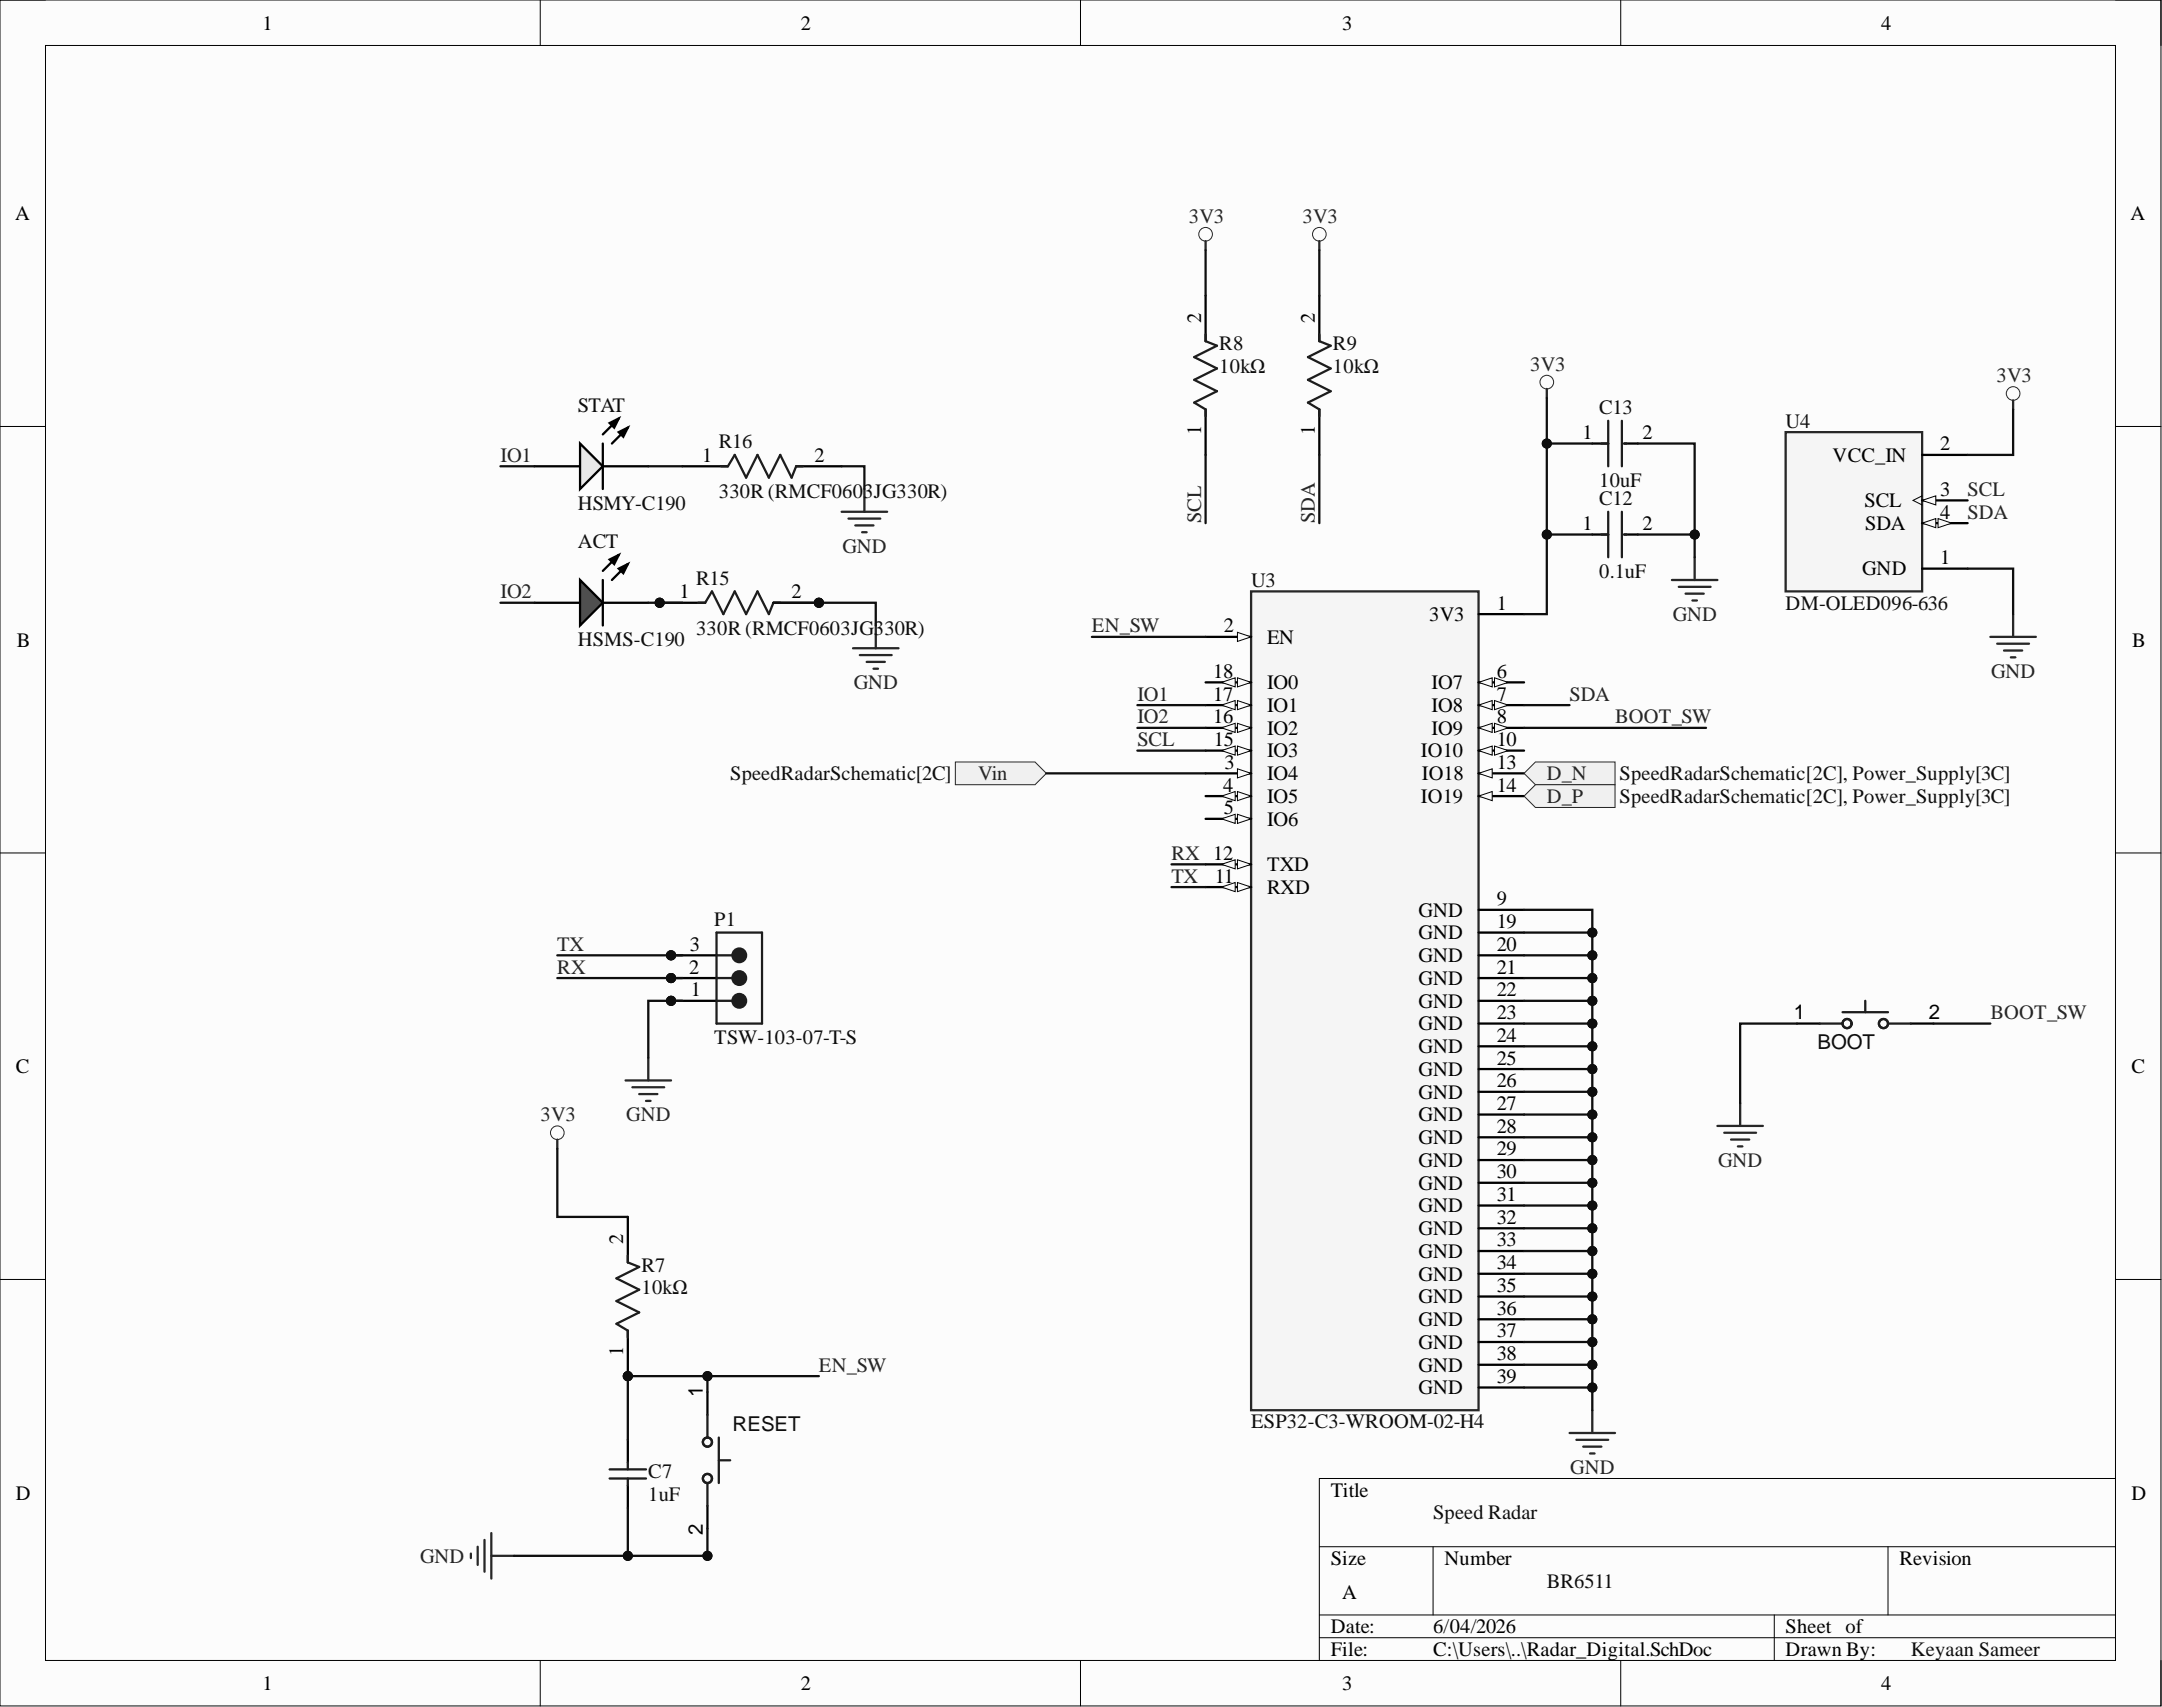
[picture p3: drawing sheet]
<svg xmlns="http://www.w3.org/2000/svg" width="241mm" height="190mm" viewBox="0 0 241 190" stroke-linecap="round" stroke-linejoin="round" font-family="sans-serif">
<defs><g id="words">
<g font-size="2.3">
<text x="29.3" y="3.3">1</text>
<text x="89.4" y="3.3">2</text>
<text x="149.8" y="3.3">3</text>
<text x="210" y="3.3">4</text>
<text x="1.7" y="24.5">A</text>
<text x="237.8" y="24.5">A</text>
<text x="134" y="36" transform="rotate(-90 134 36)">2</text>
<text x="146.7" y="36" transform="rotate(-90 146.7 36)">2</text>
<text x="78.4" y="51.5">1</text>
<text x="90.9" y="51.5">2</text>
<text x="134" y="48.6" transform="rotate(-90 134 48.6)">1</text>
<text x="146.7" y="48.6" transform="rotate(-90 146.7 48.6)">1</text>
<text x="176.6" y="49">1</text>
<text x="183.3" y="49">2</text>
<text x="204.5" y="51.5">VCC_IN</text>
<text x="216.6" y="50.3">2</text>
<text x="176.6" y="59.1">1</text>
<text x="183.3" y="59.1">2</text>
<text x="208.1" y="56.6">SCL</text>
<text x="208.2" y="59.1">SDA</text>
<text x="216.6" y="55.3">3</text>
<text x="216.6" y="57.9">4</text>
<text x="207.8" y="64.2">GND</text>
<text x="216.6" y="63">1</text>
<text x="75.8" y="66.8">1</text>
<text x="88.4" y="66.8">2</text>
<text x="136.6" y="70.6">2</text>
<text x="141.4" y="71.8">EN</text>
<text x="159.5" y="69.3">3V3</text>
<text x="167.1" y="68">1</text>
<text x="1.9" y="72.2">B</text>
<text x="135.4" y="75.6">18</text>
<text x="141.4" y="76.9">IO0</text>
<text x="159.8" y="76.9">IO7</text>
<text x="167.1" y="75.6">6</text>
<text x="238" y="72.2">B</text>
<text x="135.4" y="78.2">17</text>
<text x="135.4" y="80.7">16</text>
<text x="135.5" y="83.3">15</text>
<text x="141.4" y="79.5">IO1</text>
<text x="141.4" y="82">IO2</text>
<text x="159.8" y="79.5">IO8</text>
<text x="159.8" y="82">IO9</text>
<text x="167.1" y="78.2">7</text>
<text x="167.1" y="80.7">8</text>
<text x="167.1" y="83.3">10</text>
<text x="136.5" y="88.3">4</text>
<text x="136.7" y="85.8">3</text>
<text x="141.4" y="84.5">IO3</text>
<text x="141.4" y="87.1">IO4</text>
<text x="141.4" y="89.6">IO5</text>
<text x="158.6" y="84.5">IO10</text>
<text x="158.6" y="89.6">IO19</text>
<text x="158.7" y="87.1">IO18</text>
<text x="167.1" y="85.8">13</text>
<text x="167.1" y="88.3">14</text>
<text x="136.6" y="90.9">5</text>
<text x="141.4" y="92.1">IO6</text>
<text x="135.6" y="98.5">11</text>
<text x="141.4" y="97.2">TXD</text>
<text x="141.4" y="99.8">RXD</text>
<text x="167.1" y="101">9</text>
<text x="77" y="106.1">3</text>
<text x="158.3" y="102.3">GND</text>
<text x="158.3" y="104.8">GND</text>
<text x="158.3" y="107.4">GND</text>
<text x="167.1" y="103.6">19</text>
<text x="167.1" y="106.1">20</text>
<text x="76.9" y="108.6">2</text>
<text x="77.1" y="111.2">1</text>
<text x="158.3" y="109.9">GND</text>
<text x="158.3" y="112.5">GND</text>
<text x="167.1" y="108.6">21</text>
<text x="167.1" y="111.2">22</text>
<text x="167.1" y="113.7">23</text>
<text x="200.2" y="113.7">1</text>
<text x="215.3" y="113.7">2</text>
<text x="1.8" y="119.7">C</text>
<text x="158.3" y="115">GND</text>
<text x="158.3" y="117.5">GND</text>
<text x="167.1" y="116.3">24</text>
<text x="167.1" y="118.8">25</text>
<text x="237.9" y="119.7">C</text>
<text x="158.3" y="120.1">GND</text>
<text x="158.3" y="122.6">GND</text>
<text x="158.3" y="125.1">GND</text>
<text x="167.1" y="121.3">26</text>
<text x="167.1" y="123.9">27</text>
<text x="158.3" y="127.7">GND</text>
<text x="158.3" y="130.2">GND</text>
<text x="167.1" y="126.4">28</text>
<text x="167.1" y="129">29</text>
<text x="167.1" y="131.5">30</text>
<text x="158.3" y="132.8">GND</text>
<text x="158.3" y="135.3">GND</text>
<text x="158.3" y="137.8">GND</text>
<text x="167.1" y="134">31</text>
<text x="167.1" y="136.6">32</text>
<text x="69.6" y="138.9" transform="rotate(-90 69.6 138.9)">2</text>
<text x="158.3" y="140.4">GND</text>
<text x="158.3" y="142.9">GND</text>
<text x="167.1" y="139.1">33</text>
<text x="167.1" y="141.6">34</text>
<text x="158.3" y="145.5">GND</text>
<text x="158.3" y="148">GND</text>
<text x="167.1" y="144.2">35</text>
<text x="167.1" y="146.7">36</text>
<text x="167.1" y="149.3">37</text>
<text x="69.6" y="151.4" transform="rotate(-90 69.6 151.4)">1</text>
<text x="78.4" y="155.9" transform="rotate(-90 78.4 155.9)">1</text>
<text x="158.3" y="150.5">GND</text>
<text x="158.3" y="153.1">GND</text>
<text x="158.3" y="155.6">GND</text>
<text x="167.1" y="151.8">38</text>
<text x="167.1" y="154.3">39</text>
<text x="1.8" y="167.4">D</text>
<text x="148.5" y="167">Title</text>
<text x="237.9" y="167.4">D</text>
<text x="78.4" y="171.3" transform="rotate(-90 78.4 171.3)">2</text>
<text x="148.5" y="174.6">Size</text>
<text x="149.8" y="178.5">A</text>
<text x="161.2" y="174.6">Number</text>
<text x="212" y="174.6">Revision</text>
<text x="148.5" y="182.3">Date:</text>
<text x="148.5" y="184.8">File:</text>
<text x="159.9" y="182.3">6/04/2026</text>
<text x="159.9" y="184.8">C:\Users\..\Radar_Digital.SchDoc</text>
<text x="199.3" y="182.3">Sheet of</text>
<text x="199.3" y="184.8">Drawn By:</text>
<text x="29.3" y="188.6">1</text>
<text x="89.4" y="188.6">2</text>
<text x="149.8" y="188.6">3</text>
<text x="210" y="188.6">4</text>
</g>
<g font-size="2.3" fill="#262626">
<text x="132.7" y="24.9">3V3</text>
<text x="145.4" y="24.9">3V3</text>
<text x="170.8" y="41.4">3V3</text>
<text x="222.8" y="42.6">3V3</text>
<text x="55.9" y="51.5">IO1</text>
<text x="134" y="58.4" transform="rotate(-90 134 58.4)">SCL</text>
<text x="146.7" y="58.4" transform="rotate(-90 146.7 58.4)">SDA</text>
<text x="219.6" y="55.3">SCL</text>
<text x="219.6" y="57.9">SDA</text>
<text x="94" y="61.7">GND</text>
<text x="55.9" y="66.8">IO2</text>
<text x="121.9" y="70.6">EN_SW</text>
<text x="186.7" y="69.3">GND</text>
<text x="95.3" y="76.9">GND</text>
<text x="222.2" y="75.6">GND</text>
<text x="126.9" y="83.3">SCL</text>
<text x="126.9" y="78.2">IO1</text>
<text x="126.9" y="80.7">IO2</text>
<text x="175.2" y="78.2">SDA</text>
<text x="180.3" y="80.7">BOOT_SW</text>
<text x="109.2" y="87.1">Vin</text>
<text x="172.6" y="87.1">D_N</text>
<text x="172.6" y="89.6">D_P</text>
<text x="130.7" y="96">RX 12</text>
<text x="130.7" y="98.5">TX</text>
<text x="62.2" y="106.1">TX</text>
<text x="62.2" y="108.6">RX</text>
<text x="222.1" y="113.7">BOOT_SW</text>
<text x="60.3" y="125.1">3V3</text>
<text x="69.9" y="125.1">GND</text>
<text x="191.8" y="130.2">GND</text>
<text x="91.4" y="153.1">EN_SW</text>
<text x="175.3" y="164.5">GND</text>
<text x="46.9" y="174.4">GND</text>
</g>
<g font-size="2.3" fill="#0e0e0e">
<text x="136.1" y="39.1">R8</text>
<text x="136.1" y="41.6">10kΩ</text>
<text x="148.8" y="39.1">R9</text>
<text x="148.8" y="41.6">10kΩ</text>
<text x="64.5" y="45.9">STAT</text>
<text x="178.5" y="46.2">C13</text>
<text x="199.3" y="47.7">U4</text>
<text x="80.2" y="50">R16</text>
<text x="64.5" y="56.9">HSMY-C190</text>
<text x="80.2" y="55.6">330R (RMCF0603JG330R)</text>
<text x="178.5" y="54.3">10uF</text>
<text x="178.5" y="56.4">C12</text>
<text x="64.5" y="61.2">ACT</text>
<text x="77.7" y="65.2">R15</text>
<text x="139.6" y="65.5">U3</text>
<text x="178.5" y="64.5">0.1uF</text>
<text x="77.7" y="70.8">330R (RMCF0603JG330R)</text>
<text x="199.3" y="68">DM-OLED096-636</text>
<text x="64.5" y="72.1">HSMS-C190</text>
<text x="81.5" y="87.1">SpeedRadarSchematic[2C]</text>
<text x="180.8" y="87.1">SpeedRadarSchematic[2C], Power_Supply[3C]</text>
<text x="180.8" y="89.6">SpeedRadarSchematic[2C], Power_Supply[3C]</text>
<text x="79.7" y="103.3">P1</text>
<text x="79.7" y="116.5">TSW-103-07-T-S</text>
<text x="202.9" y="117">BOOT</text>
<text x="71.6" y="141.9">R7</text>
<text x="71.6" y="144.4">10kΩ</text>
<text x="81.7" y="159.7">RESET</text>
<text x="139.6" y="159.4">ESP32-C3-WROOM-02-H4</text>
<text x="72.4" y="165">C7</text>
<text x="72.4" y="167.5">1uF</text>
<text x="159.9" y="169.6">Speed Radar</text>
<text x="172.6" y="177.2">BR6511</text>
<text x="213.3" y="184.8">Keyaan Sameer</text>
</g>
</g></defs>
<path d="M0 0h241.2v190.4h-241.2z" fill-rule="evenodd" fill="#fcfcfc"/>
<path d="M0 0h241.2v190.4h-241.2z" fill="none" stroke="#000" stroke-width=".11"/>
<path d="M5.1 5.1h231v180.2h-231z" fill-rule="evenodd" fill="#fcfcfc"/>
<g fill="none" stroke="#000" stroke-width=".11">
<path d="M0 0h5.1M60.3 0v5.1M120.6 0v5.1M180.9 0v5.1M236.1 0h5.1v5.1M5.1 5.1h231v180.2h-231zM0 47.6h5.1M236.1 47.6h5.1M0 95.2h5.1M236.1 95.2h5.1M0 142.8h5.1M236.1 142.8h5.1"/>
<path d="M147.3 172.6h88.8M159.9 172.6v7.6M210.7 172.6v7.6M236.1 165h-88.8v20.3M60.3 185.3v5.1M120.6 185.3v5.1M147.3 180.2h88.8M147.3 182.8h88.8M180.9 185.3v5.1M198 180.2v5.1M241.2 185.3v5.1"/>
</g>
<circle cx="172.6" cy="42.6" r=".76" fill="none" stroke="#262626" stroke-width=".11"/>
<path d="M172.6 43.4v1M175.2 159.9h5.1M177.7 157.4v2.5M52.6 173.4v.5M53.3 172.6v2M54.1 171.9v3.5M54.8 171.1v5.1M54.8 173.6h2.6M175.9 160.7h3.6M176.7 161.4h2M177.5 162.2h.5" fill="none" stroke="#262626" stroke-width=".25"/>
<circle cx="70.1" cy="153.6" r=".51" fill="#0e0e0e"/>
<circle cx="70.1" cy="153.6" r=".51" fill="none" stroke="#0e0e0e" stroke-width=".11"/>
<path d="M70.1 148.5v5.1" fill="none" stroke="#000" stroke-width=".25"/>
<circle cx="70.1" cy="153.6" r=".51" fill="#0e0e0e"/>
<circle cx="70.1" cy="153.6" r=".51" fill="none" stroke="#0e0e0e" stroke-width=".11"/>
<path d="M200.6 114.2h2.5M213.3 114.2h2.5M70.1 135.8v5.1M79 155.4v2.5M70.1 160.7v2.5M70.1 165.8v2.5M79 168v2.6" fill="none" stroke="#000" stroke-width=".25"/>
<g fill="none" stroke="#1c1c1c" stroke-width=".25">
<path d="M203.1 114.2h2.5M205.6 113h5.1M208.2 111.7v1.3M210.7 114.2h2.6M70.1 140.1v.8l1.2 .5-2.5 1.3 2.5 1.2-2.5 1.3 2.5 1.3-2.5 1.2 1.3 .8v.8M79 157.9v2.5M68 164h4.1M68 165h4.1M70.1 163.2v.8M70.1 165v.8M79 165.5v2.5M80.2 160.4v5.1"/>
<path d="M80.2 163h1.3"/>
<circle cx="206.2" cy="114.2" r=".51"/>
<circle cx="210.2" cy="114.2" r=".51"/>
<circle cx="79" cy="160.9" r=".51"/>
<circle cx="79" cy="165" r=".51"/>
</g>
<path d="M62.2 127.2v1M191.7 125.7h5.1M192.4 126.4h3.6M193.2 127.2h2M194 127.9h.5M194.2 123.1v2.6" fill="none" stroke="#262626" stroke-width=".25"/>
<circle cx="62.2" cy="126.4" r=".76" fill="none" stroke="#262626" stroke-width=".11"/>
<path d="M139.6 66h25.4v91.4h-25.4z" fill-rule="evenodd" fill="#f5f5f5"/>
<path d="M139.6 66h25.4v91.4h-25.4z" fill="none" stroke="#262626" stroke-width=".25"/>
<path d="M134.6 71.1h5" fill="none" stroke="#000" stroke-width=".25"/>
<path d="M138.1 70.6l1.5 .5-1.5 .5z" fill="#fbfbfb"/>
<path d="M138.1 70.6l1.5 .5-1.5 .5z" fill="none" stroke="#000" stroke-width=".11"/>
<path d="M134.6 76.2h5" fill="none" stroke="#000" stroke-width=".25"/>
<path d="M138.1 75.6l1.5 .6-1.5 .5z" fill="#fbfbfb"/>
<path d="M138.1 75.6l1.5 .6-1.5 .5z" fill="none" stroke="#000" stroke-width=".11"/>
<path d="M136.3 76.2l1.6-.6v1.1z" fill="#fbfbfb"/>
<path d="M136.3 76.2l1.6-.6v1.1z" fill="none" stroke="#000" stroke-width=".11"/>
<path d="M134.6 78.7h5" fill="none" stroke="#000" stroke-width=".25"/>
<path d="M138.1 78.2l1.5 .5-1.5 .5z" fill="#fbfbfb"/>
<path d="M138.1 78.2l1.5 .5-1.5 .5z" fill="none" stroke="#000" stroke-width=".11"/>
<path d="M136.3 78.7l1.6-.5v1z" fill="#fbfbfb"/>
<path d="M136.3 78.7l1.6-.5v1z" fill="none" stroke="#000" stroke-width=".11"/>
<path d="M134.6 81.2h5" fill="none" stroke="#000" stroke-width=".25"/>
<path d="M138.1 80.7l1.5 .5-1.5 .5z" fill="#fbfbfb"/>
<path d="M138.1 80.7l1.5 .5-1.5 .5z" fill="none" stroke="#000" stroke-width=".11"/>
<path d="M136.3 81.2l1.6-.5v1z" fill="#fbfbfb"/>
<path d="M136.3 81.2l1.6-.5v1z" fill="none" stroke="#000" stroke-width=".11"/>
<path d="M134.6 83.8h5" fill="none" stroke="#000" stroke-width=".25"/>
<path d="M138.1 83.3l1.5 .5-1.5 .5z" fill="#fbfbfb"/>
<path d="M138.1 83.3l1.5 .5-1.5 .5z" fill="none" stroke="#000" stroke-width=".11"/>
<path d="M136.3 83.8l1.6-.5v1z" fill="#fbfbfb"/>
<path d="M136.3 83.8l1.6-.5v1z" fill="none" stroke="#000" stroke-width=".11"/>
<path d="M134.6 86.3h5" fill="none" stroke="#000" stroke-width=".25"/>
<path d="M138.1 85.8l1.5 .5-1.5 .5z" fill="#fbfbfb"/>
<path d="M138.1 85.8l1.5 .5-1.5 .5z" fill="none" stroke="#000" stroke-width=".11"/>
<path d="M134.6 88.8h5" fill="none" stroke="#000" stroke-width=".25"/>
<path d="M138.1 88.3l1.5 .5-1.5 .6z" fill="#fbfbfb"/>
<path d="M138.1 88.3l1.5 .5-1.5 .6z" fill="none" stroke="#000" stroke-width=".11"/>
<path d="M136.3 88.8l1.6-.5v1.1z" fill="#fbfbfb"/>
<path d="M136.3 88.8l1.6-.5v1.1z" fill="none" stroke="#000" stroke-width=".11"/>
<path d="M134.6 91.4h5" fill="none" stroke="#000" stroke-width=".25"/>
<path d="M138.1 90.9l1.5 .5-1.5 .5z" fill="#fbfbfb"/>
<path d="M138.1 90.9l1.5 .5-1.5 .5z" fill="none" stroke="#000" stroke-width=".11"/>
<path d="M136.3 91.4l1.6-.5v1z" fill="#fbfbfb"/>
<path d="M136.3 91.4l1.6-.5v1z" fill="none" stroke="#000" stroke-width=".11"/>
<path d="M134.6 96.5h5" fill="none" stroke="#000" stroke-width=".25"/>
<path d="M138.1 96l1.5 .5-1.5 .5z" fill="#fbfbfb"/>
<path d="M138.1 96l1.5 .5-1.5 .5z" fill="none" stroke="#000" stroke-width=".11"/>
<path d="M136.3 96.5l1.6-.5v1z" fill="#fbfbfb"/>
<path d="M136.3 96.5l1.6-.5v1z" fill="none" stroke="#000" stroke-width=".11"/>
<path d="M134.6 99h5" fill="none" stroke="#000" stroke-width=".25"/>
<path d="M138.1 98.5l1.5 .5-1.5 .5z" fill="#fbfbfb"/>
<path d="M138.1 98.5l1.5 .5-1.5 .5z" fill="none" stroke="#000" stroke-width=".11"/>
<path d="M136.3 99l1.6-.5v1z" fill="#fbfbfb"/>
<path d="M136.3 99l1.6-.5v1z" fill="none" stroke="#000" stroke-width=".11"/>
<path d="M165 68.5h5.1M165 76.2h5.1" fill="none" stroke="#000" stroke-width=".25"/>
<path d="M165 76.2l1.5-.6v1.1z" fill="#fbfbfb"/>
<path d="M165 76.2l1.5-.6v1.1z" fill="none" stroke="#000" stroke-width=".11"/>
<path d="M166.8 75.6l1.5 .6-1.5 .5z" fill="#fbfbfb"/>
<path d="M166.8 75.6l1.5 .6-1.5 .5z" fill="none" stroke="#000" stroke-width=".11"/>
<path d="M165 78.7h5.1" fill="none" stroke="#000" stroke-width=".25"/>
<path d="M165 78.7l1.5-.5v1z" fill="#fbfbfb"/>
<path d="M165 78.7l1.5-.5v1z" fill="none" stroke="#000" stroke-width=".11"/>
<path d="M166.8 78.2l1.5 .5-1.5 .5z" fill="#fbfbfb"/>
<path d="M166.8 78.2l1.5 .5-1.5 .5z" fill="none" stroke="#000" stroke-width=".11"/>
<path d="M165 81.2h5.1" fill="none" stroke="#000" stroke-width=".25"/>
<path d="M165 81.2l1.5-.5v1z" fill="#fbfbfb"/>
<path d="M165 81.2l1.5-.5v1z" fill="none" stroke="#000" stroke-width=".11"/>
<path d="M166.8 80.7l1.5 .5-1.5 .5z" fill="#fbfbfb"/>
<path d="M166.8 80.7l1.5 .5-1.5 .5z" fill="none" stroke="#000" stroke-width=".11"/>
<path d="M165 83.8h5.1" fill="none" stroke="#000" stroke-width=".25"/>
<path d="M165 83.8l1.5-.5v1z" fill="#fbfbfb"/>
<path d="M165 83.8l1.5-.5v1z" fill="none" stroke="#000" stroke-width=".11"/>
<path d="M166.8 83.3l1.5 .5-1.5 .5z" fill="#fbfbfb"/>
<path d="M166.8 83.3l1.5 .5-1.5 .5z" fill="none" stroke="#000" stroke-width=".11"/>
<path d="M165 86.3h5.1" fill="none" stroke="#000" stroke-width=".25"/>
<path d="M165 86.3l1.5-.5v1z" fill="#fbfbfb"/>
<path d="M165 86.3l1.5-.5v1z" fill="none" stroke="#000" stroke-width=".11"/>
<path d="M165 88.8h5.1" fill="none" stroke="#000" stroke-width=".25"/>
<path d="M165 88.8l1.5-.5v1.1z" fill="#fbfbfb"/>
<path d="M165 88.8l1.5-.5v1.1z" fill="none" stroke="#000" stroke-width=".11"/>
<g fill="none" stroke="#000" stroke-width=".25">
<path d="M165 101.5h5.1M165 104.1h5.1M165 106.6h5.1M165 109.2h5.1M165 111.7h5.1M165 114.2h5.1M165 116.8h5.1M165 119.3h5.1M165 121.8h5.1M165 124.4h5.1M165 126.9h5.1M165 129.5h5.1"/>
<path d="M165 132h5.1M165 134.5h5.1M165 137.1h5.1M165 139.6h5.1M165 142.2h5.1M165 144.7h5.1M165 147.2h5.1M165 149.8h5.1M165 152.3h5.1M165 154.8h5.1"/>
</g>
<path d="M199.3 48.2h15.2v17.8h-15.2z" fill-rule="evenodd" fill="#f5f5f5"/>
<path d="M199.3 48.2h15.2v17.8h-15.2z" fill="none" stroke="#262626" stroke-width=".25"/>
<path d="M214.5 50.8h5.1M214.5 55.8h5.1" fill="none" stroke="#000" stroke-width=".25"/>
<path d="M214.5 55.8l1.6-.5v1.1z" fill="#fbfbfb"/>
<path d="M214.5 55.8l1.6-.5v1.1zM214.5 55.3l-1 .5 1 .6" fill="none" stroke="#000" stroke-width=".11"/>
<path d="M214.5 58.4h5.1" fill="none" stroke="#000" stroke-width=".25"/>
<path d="M214.5 58.4l1.6-.5v1z" fill="#fbfbfb"/>
<path d="M214.5 58.4l1.6-.5v1z" fill="none" stroke="#000" stroke-width=".11"/>
<path d="M216.3 57.9l1.5 .5-1.5 .5z" fill="#fbfbfb"/>
<path d="M216.3 57.9l1.5 .5-1.5 .5z" fill="none" stroke="#000" stroke-width=".11"/>
<path d="M134.6 33v5.1M147.3 33v5.1M134.6 45.7v5.1M147.3 45.7v5.1M214.5 63.5h5.1" fill="none" stroke="#000" stroke-width=".25"/>
<g fill="none" stroke="#262626" stroke-width=".11">
<circle cx="134.6" cy="26.1" r=".76"/>
<circle cx="147.3" cy="26.1" r=".76"/>
<circle cx="224.7" cy="43.9" r=".76"/>
</g>
<path d="M134.6 26.9v1M147.3 26.9v1M224.7 44.7v1M222.1 71.1h5.1M222.9 71.8h3.6M223.7 72.6h2M224.4 73.4h.5M224.7 68.5v2.6" fill="none" stroke="#262626" stroke-width=".25"/>
<path d="M134.6 37.3v.8l1.2 .5-2.5 1.3 2.5 1.2-2.5 1.3 2.5 1.3-2.5 1.2 1.3 .8v.8M147.3 37.3v.8l1.2 .5-2.5 1.3 2.5 1.2-2.5 1.3 2.5 1.3-2.5 1.2 1.3 .8v.8" fill="none" stroke="#1c1c1c" stroke-width=".25"/>
<path d="M170.1 86.3l1.3-1.3h8.9v2.6h-8.9z" fill-rule="evenodd" fill="#f0f0f0"/>
<path d="M170.1 86.3l1.3-1.3h8.9v2.6h-8.9z" fill="none" stroke="#262626" stroke-width=".11"/>
<path d="M170.1 88.8l1.3-1.2h8.9v2.5h-8.9z" fill-rule="evenodd" fill="#f0f0f0"/>
<path d="M170.1 88.8l1.3-1.2h8.9v2.5h-8.9z" fill="none" stroke="#262626" stroke-width=".11"/>
<path d="M106.6 85h8.9l1.3 1.3-1.3 1.3h-8.9z" fill-rule="evenodd" fill="#f0f0f0"/>
<path d="M106.6 85h8.9l1.3 1.3-1.3 1.3h-8.9z" fill="none" stroke="#262626" stroke-width=".11"/>
<path d="M177.7 49.5h1.8M177.7 59.7h1.8M181.3 49.5h1.5M181.3 59.7h1.5" fill="none" stroke="#000" stroke-width=".25"/>
<path d="M178.7 49.5h.8M178.7 59.7h.8M179.5 47v5M179.5 57.1v5.1M181 47v5M181 57.1v5.1M181.3 49.5h.2M181.3 59.7h.2" fill="none" stroke="#1c1c1c" stroke-width=".25"/>
<path d="M186.6 64.7h5.1M187.4 65.5h3.5M188.1 66.3h2.1M188.9 67h.5M189.1 62.2v2.5M72.4 118v2.6M69.8 120.6h5.1M70.6 121.3h3.5M71.3 122.1h2.1M72.1 122.9h.5" fill="none" stroke="#262626" stroke-width=".25"/>
<circle cx="74.9" cy="109.2" r=".51" fill="#0e0e0e"/>
<circle cx="74.9" cy="109.2" r=".51" fill="none" stroke="#0e0e0e" stroke-width=".11"/>
<circle cx="74.9" cy="111.7" r=".51" fill="#0e0e0e"/>
<circle cx="74.9" cy="111.7" r=".51" fill="none" stroke="#0e0e0e" stroke-width=".11"/>
<circle cx="74.9" cy="106.6" r=".51" fill="#0e0e0e"/>
<circle cx="74.9" cy="106.6" r=".51" fill="none" stroke="#0e0e0e" stroke-width=".11"/>
<path d="M74.9 109.2h5.1" fill="none" stroke="#000" stroke-width=".25"/>
<circle cx="74.9" cy="109.2" r=".51" fill="#0e0e0e"/>
<circle cx="74.9" cy="109.2" r=".51" fill="none" stroke="#0e0e0e" stroke-width=".11"/>
<path d="M74.9 111.7h5.1" fill="none" stroke="#000" stroke-width=".25"/>
<circle cx="74.9" cy="111.7" r=".51" fill="#0e0e0e"/>
<circle cx="74.9" cy="111.7" r=".51" fill="none" stroke="#0e0e0e" stroke-width=".11"/>
<path d="M74.9 106.6h5.1" fill="none" stroke="#000" stroke-width=".25"/>
<circle cx="74.9" cy="106.6" r=".51" fill="#0e0e0e"/>
<circle cx="74.9" cy="106.6" r=".51" fill="none" stroke="#0e0e0e" stroke-width=".11"/>
<path d="M80 104.1h5v10.1h-5zM80 109.2h1.7" fill="none" stroke="#1c1c1c" stroke-width=".25"/>
<circle cx="82.5" cy="109.2" r=".76" fill="#1c1c1c"/>
<g fill="none" stroke="#1c1c1c" stroke-width=".25">
<path d="M80 111.7h1.7"/>
<circle cx="82.5" cy="109.2" r=".76"/>
</g>
<circle cx="82.5" cy="111.7" r=".76" fill="#1c1c1c"/>
<g fill="none" stroke="#1c1c1c" stroke-width=".25">
<path d="M80 106.6h1.7"/>
<circle cx="82.5" cy="111.7" r=".76"/>
</g>
<circle cx="82.5" cy="106.6" r=".76" fill="#1c1c1c"/>
<circle cx="82.5" cy="106.6" r=".76" fill="none" stroke="#1c1c1c" stroke-width=".25"/>
<path d="M59.7 67.3h5M67.3 67.3h5.1" fill="none" stroke="#000" stroke-width=".25"/>
<path d="M64.7 64.7l2.6 2.6-2.6 2.5z" fill="#4c4c4c"/>
<path d="M59.7 52h5M67.3 52h5.1M64.7 64.7l2.6 2.6-2.6 2.5zM67.3 64.7v5.1M68 62.4l1.1-.5-.6 1.1zM69.1 63.5l1-.5-.5 1zM69.1 61.9l-1.8 1.8M70.1 63l-1.8 1.7" fill="none" stroke="#000" stroke-width=".25"/>
<path d="M68 62.4l1.1-.5-.6 1.1zM69.1 63.5l1-.5-.5 1z" fill="#000"/>
<path d="M64.7 49.5l2.6 2.5-2.6 2.6z" fill="#e2e2e2"/>
<path d="M64.7 49.5l2.6 2.5-2.6 2.6zM67.3 49.5v5.1M68 47.2l1.1-.5-.6 1zM69.1 48.2l1-.5-.5 1zM69.1 46.7l-1.8 1.8M70.1 47.7l-1.8 1.8M76.2 52h5M88.9 52h5" fill="none" stroke="#000" stroke-width=".25"/>
<path d="M68 47.2l1.1-.5-.6 1zM69.1 48.2l1-.5-.5 1z" fill="#000"/>
<path d="M93.9 57.1h5.1M94.7 57.9h3.6M95.5 58.6h2M96.2 59.4h.5M96.5 54.6v2.5M95.2 72.3h5.1M96 73.1h3.5M96.7 73.9h2.1M97.5 74.6h.5M97.7 69.8v2.5" fill="none" stroke="#262626" stroke-width=".25"/>
<path d="M80.5 52h.7l.8-1.2 1.3 2.5 1.2-2.5 1.3 2.5 1.3-2.5 1.3 2.5 .5-1.3h.7" fill="none" stroke="#1c1c1c" stroke-width=".25"/>
<circle cx="73.6" cy="67.3" r=".51" fill="#0e0e0e"/>
<circle cx="73.6" cy="67.3" r=".51" fill="none" stroke="#0e0e0e" stroke-width=".11"/>
<circle cx="91.4" cy="67.3" r=".51" fill="#0e0e0e"/>
<circle cx="91.4" cy="67.3" r=".51" fill="none" stroke="#0e0e0e" stroke-width=".11"/>
<path d="M73.6 67.3h5.1" fill="none" stroke="#000" stroke-width=".25"/>
<circle cx="73.6" cy="67.3" r=".51" fill="#0e0e0e"/>
<circle cx="73.6" cy="67.3" r=".51" fill="none" stroke="#0e0e0e" stroke-width=".11"/>
<path d="M86.3 67.3h5.1" fill="none" stroke="#000" stroke-width=".25"/>
<circle cx="91.4" cy="67.3" r=".51" fill="#0e0e0e"/>
<circle cx="91.4" cy="67.3" r=".51" fill="none" stroke="#0e0e0e" stroke-width=".11"/>
<path d="M77.9 67.3h.8l.8-1.3 1.2 2.5 1.3-2.5 1.3 2.5 1.2-2.5 1.3 2.5 .5-1.2h.8" fill="none" stroke="#1c1c1c" stroke-width=".25"/>
<path d="M172.6 44.4v24.1h-2.5" fill="none" stroke="#0e0e0e" stroke-width=".25"/>
<circle cx="172.6" cy="49.5" r=".51" fill="#0e0e0e"/>
<circle cx="172.6" cy="49.5" r=".51" fill="none" stroke="#0e0e0e" stroke-width=".11"/>
<circle cx="172.6" cy="59.7" r=".51" fill="#0e0e0e"/>
<circle cx="172.6" cy="59.7" r=".51" fill="none" stroke="#0e0e0e" stroke-width=".11"/>
<path d="M170.1 101.5h7.6v55.9" fill="none" stroke="#0e0e0e" stroke-width=".25"/>
<circle cx="177.7" cy="104.1" r=".51" fill="#0e0e0e"/>
<circle cx="177.7" cy="104.1" r=".51" fill="none" stroke="#0e0e0e" stroke-width=".11"/>
<circle cx="177.7" cy="106.6" r=".51" fill="#0e0e0e"/>
<circle cx="177.7" cy="106.6" r=".51" fill="none" stroke="#0e0e0e" stroke-width=".11"/>
<circle cx="177.7" cy="109.2" r=".51" fill="#0e0e0e"/>
<circle cx="177.7" cy="109.2" r=".51" fill="none" stroke="#0e0e0e" stroke-width=".11"/>
<circle cx="177.7" cy="111.7" r=".51" fill="#0e0e0e"/>
<circle cx="177.7" cy="111.7" r=".51" fill="none" stroke="#0e0e0e" stroke-width=".11"/>
<circle cx="177.7" cy="114.2" r=".51" fill="#0e0e0e"/>
<circle cx="177.7" cy="114.2" r=".51" fill="none" stroke="#0e0e0e" stroke-width=".11"/>
<circle cx="177.7" cy="116.8" r=".51" fill="#0e0e0e"/>
<circle cx="177.7" cy="116.8" r=".51" fill="none" stroke="#0e0e0e" stroke-width=".11"/>
<circle cx="177.7" cy="119.3" r=".51" fill="#0e0e0e"/>
<circle cx="177.7" cy="119.3" r=".51" fill="none" stroke="#0e0e0e" stroke-width=".11"/>
<circle cx="177.7" cy="121.8" r=".51" fill="#0e0e0e"/>
<circle cx="177.7" cy="121.8" r=".51" fill="none" stroke="#0e0e0e" stroke-width=".11"/>
<circle cx="177.7" cy="124.4" r=".51" fill="#0e0e0e"/>
<circle cx="177.7" cy="124.4" r=".51" fill="none" stroke="#0e0e0e" stroke-width=".11"/>
<circle cx="177.7" cy="126.9" r=".51" fill="#0e0e0e"/>
<circle cx="177.7" cy="126.9" r=".51" fill="none" stroke="#0e0e0e" stroke-width=".11"/>
<circle cx="177.7" cy="129.5" r=".51" fill="#0e0e0e"/>
<circle cx="177.7" cy="129.5" r=".51" fill="none" stroke="#0e0e0e" stroke-width=".11"/>
<circle cx="177.7" cy="132" r=".51" fill="#0e0e0e"/>
<circle cx="177.7" cy="132" r=".51" fill="none" stroke="#0e0e0e" stroke-width=".11"/>
<circle cx="177.7" cy="134.5" r=".51" fill="#0e0e0e"/>
<circle cx="177.7" cy="134.5" r=".51" fill="none" stroke="#0e0e0e" stroke-width=".11"/>
<circle cx="177.7" cy="137.1" r=".51" fill="#0e0e0e"/>
<circle cx="177.7" cy="137.1" r=".51" fill="none" stroke="#0e0e0e" stroke-width=".11"/>
<circle cx="177.7" cy="139.6" r=".51" fill="#0e0e0e"/>
<circle cx="177.7" cy="139.6" r=".51" fill="none" stroke="#0e0e0e" stroke-width=".11"/>
<circle cx="177.7" cy="142.2" r=".51" fill="#0e0e0e"/>
<circle cx="177.7" cy="142.2" r=".51" fill="none" stroke="#0e0e0e" stroke-width=".11"/>
<circle cx="177.7" cy="144.7" r=".51" fill="#0e0e0e"/>
<circle cx="177.7" cy="144.7" r=".51" fill="none" stroke="#0e0e0e" stroke-width=".11"/>
<circle cx="177.7" cy="147.2" r=".51" fill="#0e0e0e"/>
<circle cx="177.7" cy="147.2" r=".51" fill="none" stroke="#0e0e0e" stroke-width=".11"/>
<circle cx="177.7" cy="149.8" r=".51" fill="#0e0e0e"/>
<circle cx="177.7" cy="149.8" r=".51" fill="none" stroke="#0e0e0e" stroke-width=".11"/>
<circle cx="177.7" cy="152.3" r=".51" fill="#0e0e0e"/>
<circle cx="177.7" cy="152.3" r=".51" fill="none" stroke="#0e0e0e" stroke-width=".11"/>
<circle cx="177.7" cy="154.8" r=".51" fill="#0e0e0e"/>
<circle cx="177.7" cy="154.8" r=".51" fill="none" stroke="#0e0e0e" stroke-width=".11"/>
<path d="M170.1 104.1h7.6" fill="none" stroke="#0e0e0e" stroke-width=".25"/>
<circle cx="177.7" cy="104.1" r=".51" fill="#0e0e0e"/>
<circle cx="177.7" cy="104.1" r=".51" fill="none" stroke="#0e0e0e" stroke-width=".11"/>
<path d="M170.1 106.6h7.6" fill="none" stroke="#0e0e0e" stroke-width=".25"/>
<circle cx="177.7" cy="106.6" r=".51" fill="#0e0e0e"/>
<circle cx="177.7" cy="106.6" r=".51" fill="none" stroke="#0e0e0e" stroke-width=".11"/>
<path d="M170.1 109.2h7.6" fill="none" stroke="#0e0e0e" stroke-width=".25"/>
<circle cx="177.7" cy="109.2" r=".51" fill="#0e0e0e"/>
<circle cx="177.7" cy="109.2" r=".51" fill="none" stroke="#0e0e0e" stroke-width=".11"/>
<path d="M170.1 111.7h7.6" fill="none" stroke="#0e0e0e" stroke-width=".25"/>
<circle cx="177.7" cy="111.7" r=".51" fill="#0e0e0e"/>
<circle cx="177.7" cy="111.7" r=".51" fill="none" stroke="#0e0e0e" stroke-width=".11"/>
<path d="M170.1 114.2h7.6" fill="none" stroke="#0e0e0e" stroke-width=".25"/>
<circle cx="177.7" cy="114.2" r=".51" fill="#0e0e0e"/>
<circle cx="177.7" cy="114.2" r=".51" fill="none" stroke="#0e0e0e" stroke-width=".11"/>
<path d="M170.1 116.8h7.6" fill="none" stroke="#0e0e0e" stroke-width=".25"/>
<circle cx="177.7" cy="116.8" r=".51" fill="#0e0e0e"/>
<circle cx="177.7" cy="116.8" r=".51" fill="none" stroke="#0e0e0e" stroke-width=".11"/>
<path d="M170.1 119.3h7.6" fill="none" stroke="#0e0e0e" stroke-width=".25"/>
<circle cx="177.7" cy="119.3" r=".51" fill="#0e0e0e"/>
<circle cx="177.7" cy="119.3" r=".51" fill="none" stroke="#0e0e0e" stroke-width=".11"/>
<path d="M170.1 121.8h7.6" fill="none" stroke="#0e0e0e" stroke-width=".25"/>
<circle cx="177.7" cy="121.8" r=".51" fill="#0e0e0e"/>
<circle cx="177.7" cy="121.8" r=".51" fill="none" stroke="#0e0e0e" stroke-width=".11"/>
<path d="M170.1 124.4h7.6" fill="none" stroke="#0e0e0e" stroke-width=".25"/>
<circle cx="177.7" cy="124.4" r=".51" fill="#0e0e0e"/>
<circle cx="177.7" cy="124.4" r=".51" fill="none" stroke="#0e0e0e" stroke-width=".11"/>
<path d="M170.1 126.9h7.6" fill="none" stroke="#0e0e0e" stroke-width=".25"/>
<circle cx="177.7" cy="126.9" r=".51" fill="#0e0e0e"/>
<circle cx="177.7" cy="126.9" r=".51" fill="none" stroke="#0e0e0e" stroke-width=".11"/>
<path d="M170.1 129.5h7.6" fill="none" stroke="#0e0e0e" stroke-width=".25"/>
<circle cx="177.7" cy="129.5" r=".51" fill="#0e0e0e"/>
<circle cx="177.7" cy="129.5" r=".51" fill="none" stroke="#0e0e0e" stroke-width=".11"/>
<path d="M170.1 132h7.6" fill="none" stroke="#0e0e0e" stroke-width=".25"/>
<circle cx="177.7" cy="132" r=".51" fill="#0e0e0e"/>
<circle cx="177.7" cy="132" r=".51" fill="none" stroke="#0e0e0e" stroke-width=".11"/>
<path d="M170.1 134.5h7.6" fill="none" stroke="#0e0e0e" stroke-width=".25"/>
<circle cx="177.7" cy="134.5" r=".51" fill="#0e0e0e"/>
<circle cx="177.7" cy="134.5" r=".51" fill="none" stroke="#0e0e0e" stroke-width=".11"/>
<path d="M170.1 137.1h7.6" fill="none" stroke="#0e0e0e" stroke-width=".25"/>
<circle cx="177.7" cy="137.1" r=".51" fill="#0e0e0e"/>
<circle cx="177.7" cy="137.1" r=".51" fill="none" stroke="#0e0e0e" stroke-width=".11"/>
<path d="M170.1 139.6h7.6" fill="none" stroke="#0e0e0e" stroke-width=".25"/>
<circle cx="177.7" cy="139.6" r=".51" fill="#0e0e0e"/>
<circle cx="177.7" cy="139.6" r=".51" fill="none" stroke="#0e0e0e" stroke-width=".11"/>
<path d="M170.1 142.2h7.6" fill="none" stroke="#0e0e0e" stroke-width=".25"/>
<circle cx="177.7" cy="142.2" r=".51" fill="#0e0e0e"/>
<circle cx="177.7" cy="142.2" r=".51" fill="none" stroke="#0e0e0e" stroke-width=".11"/>
<path d="M170.1 144.7h7.6" fill="none" stroke="#0e0e0e" stroke-width=".25"/>
<circle cx="177.7" cy="144.7" r=".51" fill="#0e0e0e"/>
<circle cx="177.7" cy="144.7" r=".51" fill="none" stroke="#0e0e0e" stroke-width=".11"/>
<path d="M170.1 147.2h7.6" fill="none" stroke="#0e0e0e" stroke-width=".25"/>
<circle cx="177.7" cy="147.2" r=".51" fill="#0e0e0e"/>
<circle cx="177.7" cy="147.2" r=".51" fill="none" stroke="#0e0e0e" stroke-width=".11"/>
<path d="M170.1 149.8h7.6" fill="none" stroke="#0e0e0e" stroke-width=".25"/>
<circle cx="177.7" cy="149.8" r=".51" fill="#0e0e0e"/>
<circle cx="177.7" cy="149.8" r=".51" fill="none" stroke="#0e0e0e" stroke-width=".11"/>
<path d="M170.1 152.3h7.6" fill="none" stroke="#0e0e0e" stroke-width=".25"/>
<circle cx="177.7" cy="152.3" r=".51" fill="#0e0e0e"/>
<circle cx="177.7" cy="152.3" r=".51" fill="none" stroke="#0e0e0e" stroke-width=".11"/>
<path d="M170.1 154.8h7.6" fill="none" stroke="#0e0e0e" stroke-width=".25"/>
<circle cx="177.7" cy="154.8" r=".51" fill="#0e0e0e"/>
<circle cx="177.7" cy="154.8" r=".51" fill="none" stroke="#0e0e0e" stroke-width=".11"/>
<path d="M57.4 173.6h21.6" fill="none" stroke="#0e0e0e" stroke-width=".25"/>
<circle cx="79" cy="173.6" r=".51" fill="#0e0e0e"/>
<circle cx="79" cy="173.6" r=".51" fill="none" stroke="#0e0e0e" stroke-width=".11"/>
<circle cx="70.1" cy="173.6" r=".51" fill="#0e0e0e"/>
<circle cx="70.1" cy="173.6" r=".51" fill="none" stroke="#0e0e0e" stroke-width=".11"/>
<path d="M79 170.6v3.3" fill="none" stroke="#0e0e0e" stroke-width=".25"/>
<circle cx="79" cy="173.6" r=".51" fill="#0e0e0e"/>
<circle cx="79" cy="173.6" r=".51" fill="none" stroke="#0e0e0e" stroke-width=".11"/>
<path d="M62.2 128.2v7.6h7.9M79 153.6h12.4" fill="none" stroke="#0e0e0e" stroke-width=".25"/>
<circle cx="79" cy="153.6" r=".51" fill="#0e0e0e"/>
<circle cx="79" cy="153.6" r=".51" fill="none" stroke="#0e0e0e" stroke-width=".11"/>
<path d="M79 155.4v-1.8h-8.9v7.1" fill="none" stroke="#0e0e0e" stroke-width=".25"/>
<circle cx="79" cy="153.6" r=".51" fill="#0e0e0e"/>
<circle cx="79" cy="153.6" r=".51" fill="none" stroke="#0e0e0e" stroke-width=".11"/>
<circle cx="70.1" cy="153.6" r=".51" fill="#0e0e0e"/>
<circle cx="70.1" cy="153.6" r=".51" fill="none" stroke="#0e0e0e" stroke-width=".11"/>
<path d="M70.1 168.3v5.3" fill="none" stroke="#0e0e0e" stroke-width=".25"/>
<circle cx="70.1" cy="173.6" r=".51" fill="#0e0e0e"/>
<circle cx="70.1" cy="173.6" r=".51" fill="none" stroke="#0e0e0e" stroke-width=".11"/>
<g fill="none" stroke="#0e0e0e" stroke-width=".25">
<path d="M134.6 27.9v5.1M147.3 27.9v5.1M134.6 50.8v7.6M147.3 50.8v7.6M172.6 49.5h5.1M224.7 45.7v5.1h-5.1M121.9 71.1h12.7M170.1 78.7h5.1M219.6 63.5h5.1v5M116.8 86.3h17.8M126.9 83.8h7.7M170.1 81.2h20.3"/>
<path d="M200.6 114.2h-6.4v8.9M215.8 114.2h6.3"/>
</g>
<circle cx="172.6" cy="49.5" r=".51" fill="#0e0e0e"/>
<circle cx="172.6" cy="49.5" r=".51" fill="none" stroke="#0e0e0e" stroke-width=".11"/>
<path d="M182.8 49.5h6.3v10.2" fill="none" stroke="#0e0e0e" stroke-width=".25"/>
<circle cx="189.1" cy="59.7" r=".51" fill="#0e0e0e"/>
<circle cx="189.1" cy="59.7" r=".51" fill="none" stroke="#0e0e0e" stroke-width=".11"/>
<path d="M172.6 59.7h5.1" fill="none" stroke="#0e0e0e" stroke-width=".25"/>
<circle cx="172.6" cy="59.7" r=".51" fill="#0e0e0e"/>
<circle cx="172.6" cy="59.7" r=".51" fill="none" stroke="#0e0e0e" stroke-width=".11"/>
<path d="M182.8 59.7h6.3v2.5" fill="none" stroke="#0e0e0e" stroke-width=".25"/>
<circle cx="189.1" cy="59.7" r=".51" fill="#0e0e0e"/>
<circle cx="189.1" cy="59.7" r=".51" fill="none" stroke="#0e0e0e" stroke-width=".11"/>
<path d="M76.2 111.7h-3.8v6.3" fill="none" stroke="#0e0e0e" stroke-width=".25"/>
<circle cx="74.9" cy="111.7" r=".51" fill="#0e0e0e"/>
<circle cx="74.9" cy="111.7" r=".51" fill="none" stroke="#0e0e0e" stroke-width=".11"/>
<path d="M62.2 109.2h14" fill="none" stroke="#0e0e0e" stroke-width=".25"/>
<circle cx="74.9" cy="109.2" r=".51" fill="#0e0e0e"/>
<circle cx="74.9" cy="109.2" r=".51" fill="none" stroke="#0e0e0e" stroke-width=".11"/>
<path d="M62.2 106.6h14" fill="none" stroke="#0e0e0e" stroke-width=".25"/>
<circle cx="74.9" cy="106.6" r=".51" fill="#0e0e0e"/>
<circle cx="74.9" cy="106.6" r=".51" fill="none" stroke="#0e0e0e" stroke-width=".11"/>
<path d="M72.4 52h3.8M93.9 52h2.6v2.6M72.4 67.3h3.8M130.7 96.5h3.9M130.7 99h3.9" fill="none" stroke="#0e0e0e" stroke-width=".25"/>
<circle cx="73.6" cy="67.3" r=".51" fill="#0e0e0e"/>
<circle cx="73.6" cy="67.3" r=".51" fill="none" stroke="#0e0e0e" stroke-width=".11"/>
<path d="M55.9 52h3.8M55.9 67.3h3.8M86.3 67.3h11.4v2.5M126.9 78.7h7.7M126.9 81.2h7.7" fill="none" stroke="#0e0e0e" stroke-width=".25"/>
<circle cx="91.4" cy="67.3" r=".51" fill="#0e0e0e"/>
<circle cx="91.4" cy="67.3" r=".51" fill="none" stroke="#0e0e0e" stroke-width=".11"/>
<use href="#words"/>
</svg>
